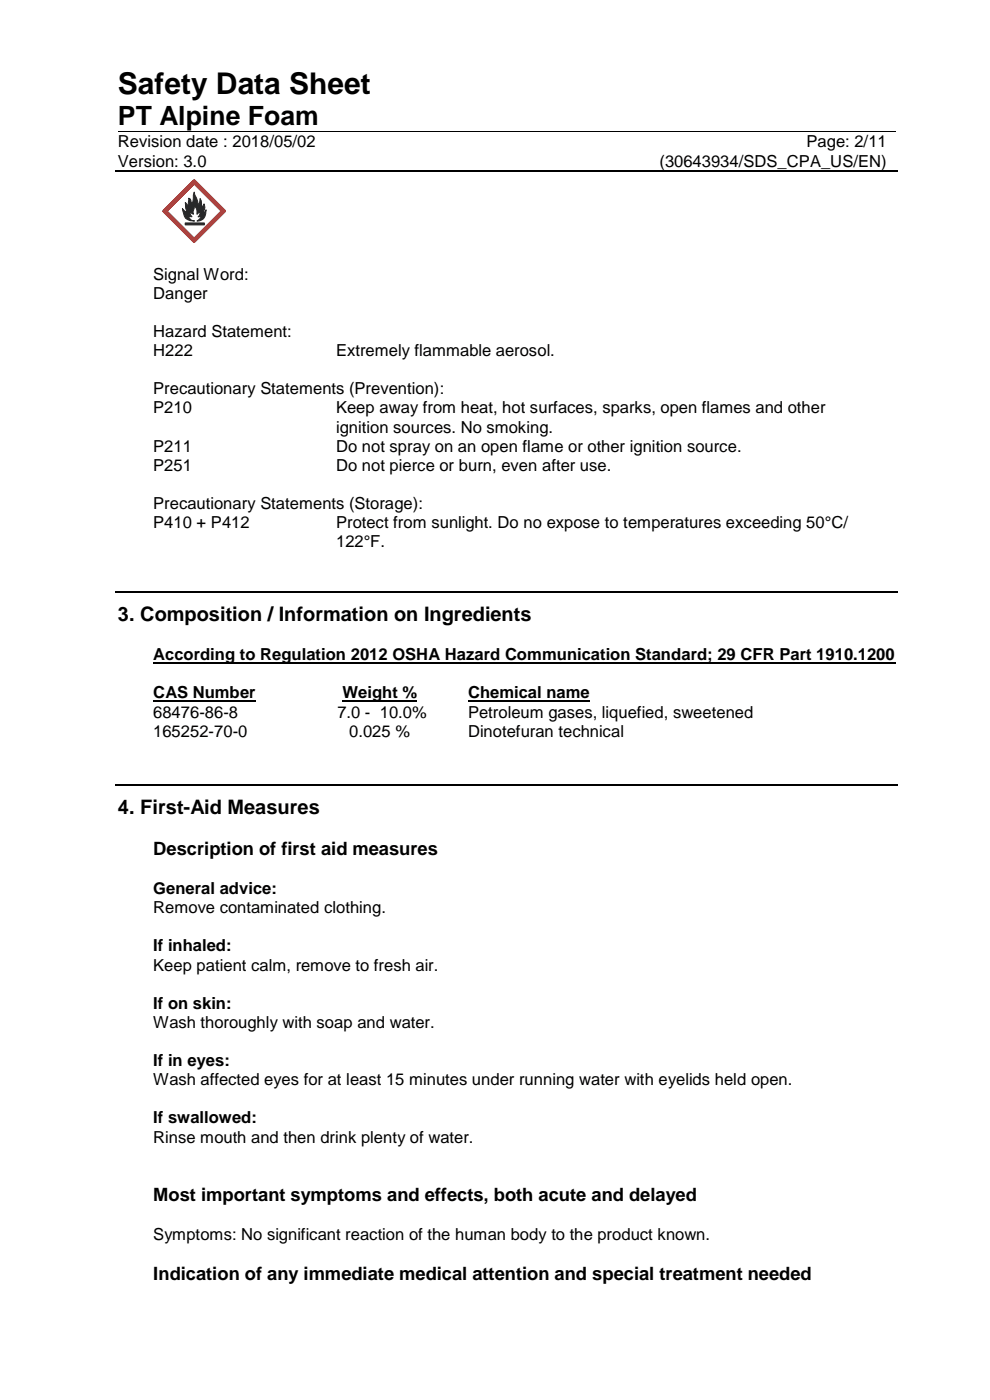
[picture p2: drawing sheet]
<svg xmlns="http://www.w3.org/2000/svg" width="210mm" height="297mm" viewBox="0 0 210 297" stroke-linecap="round" stroke-linejoin="round" font-family="sans-serif">
<defs><g id="words">
<text font-size="6.3" x="25" y="19.9">Safety Data Sheet</text>
<text font-size="5.6" x="25" y="26.6">PT Alpine Foam</text>
<g font-size="4.2">
<text x="25" y="131.7">3. Composition / Information on Ingredients</text>
<text x="25" y="172.7">4. First-Aid Measures</text>
</g>
<g font-size="3.9">
<text x="32.5" y="181.5">Description of first aid measures</text>
<text x="32.5" y="254.9">Most important symptoms and effects, both acute and delayed</text>
<text x="32.5" y="271.6">Indication of any immediate medical attention and special treatment needed</text>
</g>
<g font-size="3.5">
<text x="25" y="31.3">Revision date : 2018/05/02</text>
<text x="25" y="35.4">Version: 3.0</text>
<text x="139.9" y="35.4">(30643934/SDS_CPA_US/EN)</text>
<text x="171.1" y="31.3">Page: 2/11</text>
<text x="32.5" y="59.3">Signal Word:</text>
<text x="32.5" y="63.4">Danger</text>
<text x="32.5" y="71.5">Hazard Statement:</text>
<text x="32.5" y="75.5">H222</text>
<text x="71.3" y="75.5">Extremely flammable aerosol.</text>
<text x="32.5" y="83.7">Precautionary Statements (Prevention):</text>
<text x="32.5" y="87.7">P210</text>
<text x="71.3" y="87.7">Keep away from heat, hot surfaces, sparks, open flames and other</text>
<text x="32.5" y="95.9">P211</text>
<text x="71.3" y="91.8">ignition sources. No smoking.</text>
<text x="71.3" y="95.9">Do not spray on an open flame or other ignition source.</text>
<text x="32.5" y="99.9">P251</text>
<text x="71.3" y="99.9">Do not pierce or burn, even after use.</text>
<text x="32.5" y="108">Precautionary Statements (Storage):</text>
<text x="32.5" y="112.1">P410 + P412</text>
<text x="71.3" y="112.1">Protect from sunlight. Do no expose to temperatures exceeding 50°C/</text>
<text x="71.3" y="116.1">122°F.</text>
<text x="32.5" y="140.1">According to Regulation 2012 OSHA Hazard Communication Standard; 29 CFR Part 1910.1200</text>
<text x="32.5" y="148.2">CAS Number</text>
<text x="72.7" y="148.2">Weight %</text>
<text x="99.3" y="148.2">Chemical name</text>
<text x="32.5" y="152.3">68476-86-8</text>
<text x="71.6" y="152.3">7.0 - 10.0%</text>
<text x="99.3" y="152.3">Petroleum gases, liquefied, sweetened</text>
<text x="32.5" y="156.4">165252-70-0</text>
<text x="74.1" y="156.4">0.025 %</text>
<text x="99.3" y="156.4">Dinotefuran technical</text>
<text x="32.5" y="189.6">General advice:</text>
<text x="32.5" y="193.7">Remove contaminated clothing.</text>
<text x="32.5" y="201.8">If inhaled:</text>
<text x="32.5" y="205.9">Keep patient calm, remove to fresh air.</text>
<text x="32.5" y="214">If on skin:</text>
<text x="32.5" y="218.1">Wash thoroughly with soap and water.</text>
<text x="32.5" y="226.2">If in eyes:</text>
<text x="32.5" y="230.3">Wash affected eyes for at least 15 minutes under running water with eyelids held open.</text>
<text x="32.5" y="238.3">If swallowed:</text>
<text x="32.5" y="242.4">Rinse mouth and then drink plenty of water.</text>
<text x="32.5" y="263.1">Symptoms: No significant reaction of the human body to the product known.</text>
</g>
</g></defs>
<path d="M25 27.9h85M110.2 27.9h79.9" fill="none" stroke="#000" stroke-width=".21"/>
<path d="M110 27.9h.2v.1h-.2z" fill-rule="evenodd" fill="#000"/>
<path d="M24.5 36.3h166.1" fill="none" stroke="#000" stroke-width=".25"/>
<path d="M41.2 40.8l.1 .5a2.52 2.52 0 0 1 .6 2.1l.4-.3 .1-1a2.05 2.05 0 0 1 .2 1.9l.5-.4 .2-.3a1.55 1.55 0 0 1-.3 1.8l.6-.3 .1-.3a1.86 1.86 0 0 1-1.9 2.4l.7-.6 .3-.5-.8 .2a1.22 1.22 0 0 0 .4-1.2l-.6 .7a1.7 1.7 0 0 0-.6-1.8l-.2 1.2v.6l-.4-.3-.2-.4-.1 .5 .4 .7-.8-.3a1.39 1.39 0 0 0 1.4 1.2 2 2 0 0 1-2.2-1l-.4-1.6 .6 .6h.4l-.3-.7-.1-1.2 .7 .8v-1.7a.68 .68 0 0 1 .5 .8l.2 .3z" fill-rule="evenodd" fill="#22272a"/>
<path d="M39.3 47.3h4.1v.4h-4.1zM41.2 40.8l.1 .5a2.52 2.52 0 0 1 .6 2.1l.4-.3 .1-1a2.05 2.05 0 0 1 .2 1.9l.5-.4 .2-.3a1.55 1.55 0 0 1-.3 1.8l.6-.3 .1-.3a1.86 1.86 0 0 1-1.9 2.4l.7-.6 .3-.5-.8 .2a1.22 1.22 0 0 0 .4-1.2l-.6 .7a1.7 1.7 0 0 0-.6-1.8l-.2 1.2v.6l-.4-.3-.2-.4-.1 .5 .4 .7-.8-.3a1.39 1.39 0 0 0 1.4 1.2 2 2 0 0 1-2.2-1l-.4-1.6 .6 .6h.4l-.3-.7-.1-1.2 .7 .8v-1.7a.68 .68 0 0 1 .5 .8l.2 .3z" fill="none" stroke="#22272a" stroke-width=".21"/>
<path d="M39.3 47.5h4.1" fill="none" stroke="#22272a" stroke-width=".42"/>
<path d="M35.6 44.7l5.2-5.2a.36 .36 0 0 1 .4-.4 .36 .36 0 0 1 .3 .4l5 4.9a.36 .36 0 0 1 .4 .4 .36 .36 0 0 1-.4 .3l-5 5a.36 .36 0 0 1-.3 .4 .36 .36 0 0 1-.4-.4l-5.3-5.3zM34.4 44.8l6.8 6.7 6.7-6.7-6.7-6.8z" fill-rule="evenodd" fill="#d52e29"/>
<path d="M34.4 44.8l6.8-6.8 6.7 6.8-6.7 6.7zM35.6 44.7l5.2-5.2a.36 .36 0 0 1 .4-.4 .36 .36 0 0 1 .3 .4l5 4.9a.36 .36 0 0 1 .4 .4 .36 .36 0 0 1-.4 .3l-5 5a.36 .36 0 0 1-.3 .4 .36 .36 0 0 1-.4-.4l-5.3-5.3z" fill="none" stroke="#d52e29" stroke-width=".21"/>
<path d="M24.5 125.5h166.1M24.5 166.6h166.1" fill="none" stroke="#000" stroke-width=".25"/>
<path d="M32.5 140.7h157.5M32.5 148.8h21.8M72.7 148.8h15.8M99.3 148.8h25.9" fill="none" stroke="#000" stroke-width=".38"/>
<use href="#words"/>
</svg>
